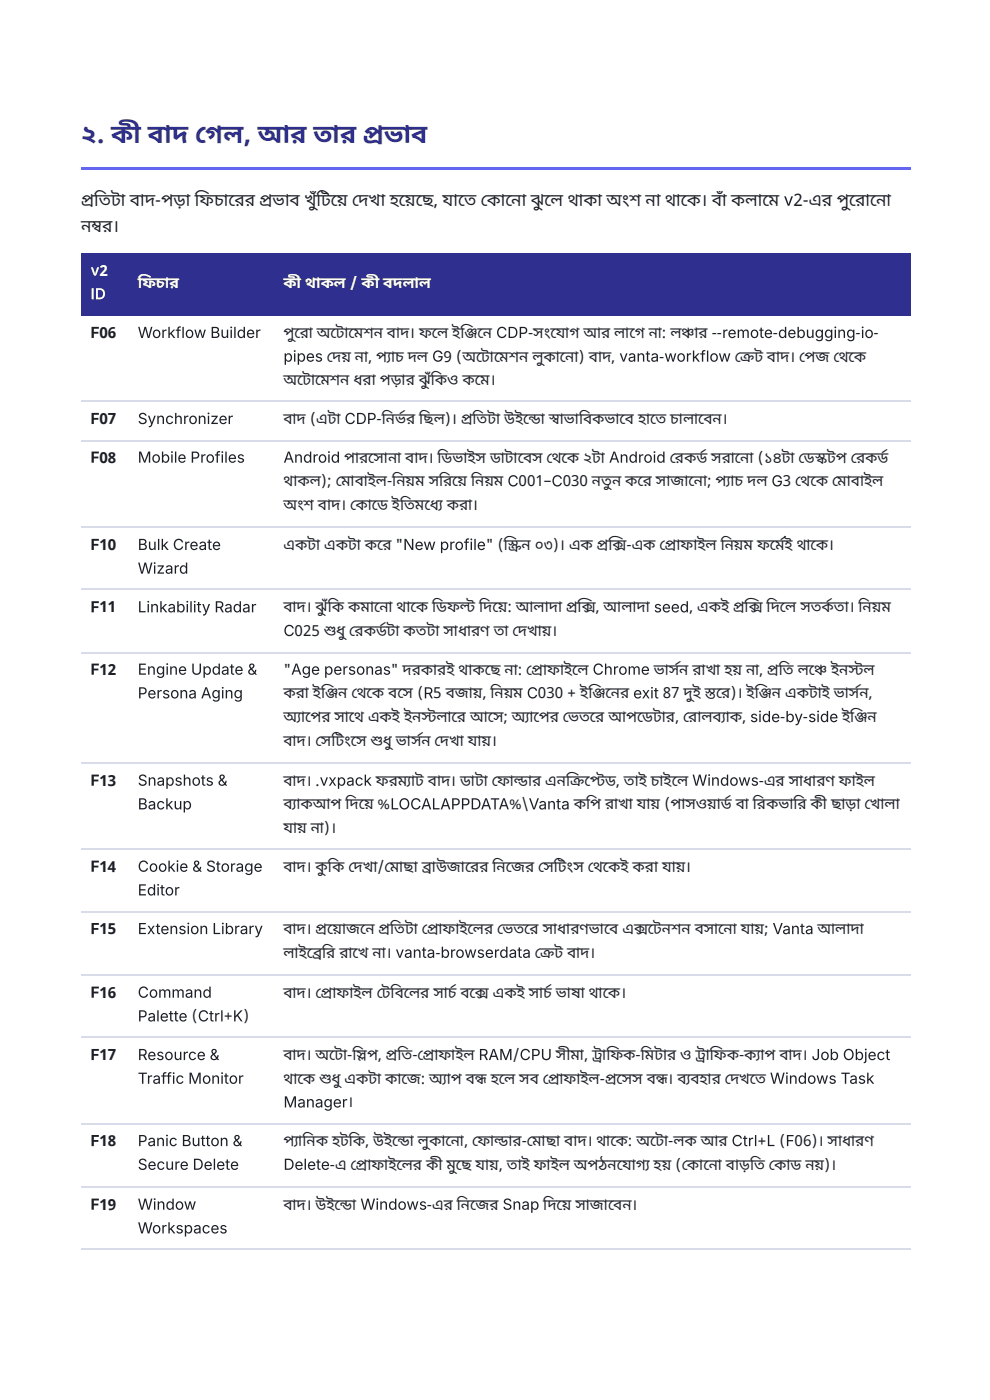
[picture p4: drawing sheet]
<svg xmlns="http://www.w3.org/2000/svg" width="210mm" height="297mm" viewBox="0 0 210 297" stroke-linecap="round" stroke-linejoin="round" font-family="sans-serif">
<defs><g id="words">
<g font-size="5.5" fill="#2e2f8f">
<text x="17.2" y="30.4">২. কী</text>
<text x="31.3" y="30.4">বা দ গে</text>
<text x="47.4" y="30.4">ল, আর তা র পভা ব</text>
<text x="77" y="30.4">্</text>
<text x="77" y="30.4">র</text>
</g>
<g font-size="3.7" fill="#1d1f27">
<text x="17.2" y="43.7">পতি টা</text>
<text x="17.2" y="43.7">্</text>
<text x="17.2" y="43.7">র</text>
<text x="27.5" y="43.7">বা দ-পড়া</text>
<text x="41.3" y="43.7">ফি চা রে</text>
<text x="51.9" y="43.7">র পভা ব খুঁ টয়ে</text>
<text x="55" y="43.7">্</text>
<text x="55" y="43.7">র</text>
<text x="67.1" y="43.7">ি</text>
<text x="67.1" y="43.7">খুঁ</text>
<text x="74.7" y="43.7">দে</text>
<text x="78.2" y="43.7">খা</text>
<text x="82.6" y="43.7">হয়ে</text>
<text x="88.1" y="43.7">ছে</text>
<text x="91.9" y="43.7">, যা তে</text>
<text x="101.9" y="43.7">কো</text>
<text x="107.1" y="43.7">নো</text>
<text x="112.5" y="43.7">ঝু লে</text>
<text x="120.4" y="43.7">থা কা</text>
<text x="128.6" y="43.7">অ</text>
<text x="128.6" y="43.7">ং</text>
<text x="133.4" y="43.7">শ না</text>
<text x="141" y="43.7">থা কে</text>
<text x="148.6" y="43.7">। বাঁ</text>
<text x="155" y="43.7">কলা মে</text>
<text x="166.2" y="43.7">v2-এর পু রোপুরো নো</text>
<text x="17.2" y="49.2">নমর।</text>
<text x="19.4" y="49.2">্</text>
<text x="19.4" y="49.2">ব</text>
</g>
<g font-size="3.2" fill="#fff">
<text x="19.2" y="58.5">v2</text>
<text x="19.2" y="63.5">ID</text>
<text x="29.2" y="61.1">ফি</text>
<text x="33.1" y="61.1">চা র</text>
<text x="60.1" y="61.1">কী</text>
<text x="64.7" y="61.1">থা কল / কী</text>
<text x="81.3" y="61.1">বদলা ল</text>
</g>
<g font-size="3.2" fill="#1d1f27">
<text x="19.2" y="71.7">F06</text>
<text x="29.2" y="71.7">Workflow Builder</text>
<text x="60.1" y="71.7">পু রোপুরো</text>
<text x="67.2" y="71.7">অটো</text>
<text x="73.9" y="71.7">মে</text>
<text x="77" y="71.7">শন বা দ। ফলে</text>
<text x="95.9" y="71.7">ইঞ্জি</text>
<text x="101.3" y="71.7">নে</text>
<text x="105.2" y="71.7">CDP-সং</text>
<text x="116.7" y="71.7">যো</text>
<text x="120.7" y="71.7">গ আর লা গে</text>
<text x="137.5" y="71.7">না : লঞ্চা</text>
<text x="148.1" y="71.7">র --remote-debugging-io-</text>
<text x="60.1" y="76.7">pipes দে</text>
<text x="72.4" y="76.7">য় না , প্যা</text>
<text x="83.8" y="76.7">চ দল G9 (অটো</text>
<text x="104.7" y="76.7">মে</text>
<text x="107.9" y="76.7">শন লু কালু কানো</text>
<text x="122.7" y="76.7">) বা দ, vanta-workflow ক্রে</text>
<text x="159.9" y="76.7">ট বা দ। পে</text>
<text x="172.9" y="76.7">জ থে</text>
<text x="179.9" y="76.7">কে</text>
<text x="60.1" y="81.8">অটো</text>
<text x="66.8" y="81.8">মে</text>
<text x="70" y="81.8">শন ধরা</text>
<text x="80.5" y="81.8">পড়া</text>
<text x="86" y="81.8">র ঝুঁ কি</text>
<text x="94.8" y="81.8">ও কমে</text>
<text x="103.8" y="81.8">।</text>
<text x="19.2" y="90">F07</text>
<text x="29.2" y="90">Synchronizer</text>
<text x="60.1" y="90">বা দ (এটা</text>
<text x="73.1" y="90">CDP-নি র্ভ র ছি ল)। পতি টা</text>
<text x="97.7" y="90">্</text>
<text x="97.7" y="90">র</text>
<text x="106.9" y="90">উইন্ডো</text>
<text x="116.4" y="90">স্বা</text>
<text x="119.6" y="90">ভা বি কভা বে</text>
<text x="135.3" y="90">হা তে</text>
<text x="142.1" y="90">চা লা বে</text>
<text x="151.1" y="90">ন।</text>
<text x="19.2" y="98.2">F08</text>
<text x="29.2" y="98.2">Mobile Profiles</text>
<text x="60.1" y="98.2">Android পা রসো</text>
<text x="82.3" y="98.2">না</text>
<text x="85.9" y="98.2">বা দ। ডি ভা ইস ডা টা বে</text>
<text x="112.8" y="98.2">স থে</text>
<text x="119.1" y="98.2">কে</text>
<text x="123.7" y="98.2">২টা</text>
<text x="129.1" y="98.2">Android রে</text>
<text x="145" y="98.2">কর্ড</text>
<text x="150.8" y="98.2">সরা নো</text>
<text x="160.6" y="98.2">(১৪টা</text>
<text x="169.3" y="98.2">ডে</text>
<text x="172.8" y="98.2">সটপ রে</text>
<text x="172.8" y="98.2">্</text>
<text x="172.8" y="98.2">ক</text>
<text x="183.4" y="98.2">কর্ড</text>
<text x="60.1" y="103.2">থা কল); মো</text>
<text x="75.2" y="103.2">বা ইল-নি য় ম সরি য়ে</text>
<text x="99.9" y="103.2">নি য় ম C001–C030 নতু ন করে</text>
<text x="139.1" y="103.2">সা জ</text>
<text x="142.1" y="103.2">া</text>
<text x="146" y="103.2">নো</text>
<text x="149.9" y="103.2">; প্যা</text>
<text x="155.7" y="103.2">চ দল G3 থে</text>
<text x="171.8" y="103.2">কে</text>
<text x="176.4" y="103.2">মো</text>
<text x="180.4" y="103.2">বা ইল</text>
<text x="60.1" y="108.2">অ</text>
<text x="60.1" y="108.2">ং</text>
<text x="64.4" y="108.2">শ বা দ। কো</text>
<text x="78.8" y="108.2">ডে</text>
<text x="83.1" y="108.2">ইতি মধ্যে</text>
<text x="94.7" y="108.2">করা ।</text>
<text x="19.2" y="116.7">F10</text>
<text x="29.2" y="116.7">Bulk Create</text>
<text x="60.1" y="116.7">একটা</text>
<text x="68.7" y="116.7">একটা</text>
<text x="77.3" y="116.7">করে</text>
<text x="83.8" y="116.7">&quot;New profile&quot; (স্ক্রি</text>
<text x="110.6" y="116.7">ন ০৩)। এক পক্সি</text>
<text x="126.6" y="116.7">্</text>
<text x="126.6" y="116.7">র</text>
<text x="132.8" y="116.7">-এক প্রো</text>
<text x="144.3" y="116.7">ফা ইল নি য় ম ফর্মে</text>
<text x="166.3" y="116.7">ই থা কে</text>
<text x="175.6" y="116.7">।</text>
<text x="29.2" y="121.7">Wizard</text>
<text x="19.2" y="129.9">F11</text>
<text x="29.2" y="129.9">Linkability Radar</text>
<text x="60.1" y="129.9">বা দ। ঝুঁ কি</text>
<text x="73.8" y="129.9">কমা নো</text>
<text x="84.1" y="129.9">থা কে</text>
<text x="91.6" y="129.9">ডি ফল দি য়ে</text>
<text x="97.5" y="129.9">্</text>
<text x="97.5" y="129.9">ট</text>
<text x="107.6" y="129.9">: আলা দা</text>
<text x="120" y="129.9">পক্সি</text>
<text x="120" y="129.9">্</text>
<text x="120" y="129.9">র</text>
<text x="126.3" y="129.9">, আলা দা</text>
<text x="138.6" y="129.9">seed, একই পক্সি</text>
<text x="155.4" y="129.9">্</text>
<text x="155.4" y="129.9">র</text>
<text x="162.5" y="129.9">দি লে</text>
<text x="169.7" y="129.9">সতর্ক তা । নি য় ম</text>
<text x="60.1" y="134.9">C025 শধু রে</text>
<text x="68.7" y="134.9">ু</text>
<text x="77.1" y="134.9">কর্ড টা</text>
<text x="85.6" y="134.9">কতটা</text>
<text x="94" y="134.9">সা ধা রণ তা</text>
<text x="108.7" y="134.9">দে</text>
<text x="111.8" y="134.9">খা য় ।</text>
<text x="19.2" y="143.1">F12</text>
<text x="29.2" y="143.1">Engine Update &amp;</text>
<text x="60.1" y="143.1">&quot;Age personas&quot; দরকা রই থা কছে</text>
<text x="107" y="143.1">না : প্রো</text>
<text x="116" y="143.1">ফা ইলে</text>
<text x="125.6" y="143.1">Chrome ভা র্স ন রা খা</text>
<text x="153.6" y="143.1">হয় না , পতি</text>
<text x="162.7" y="143.1">্</text>
<text x="162.7" y="143.1">র</text>
<text x="169.1" y="143.1">লঞ্চে</text>
<text x="176.2" y="143.1">ইনসল</text>
<text x="179.9" y="143.1">্</text>
<text x="179.9" y="143.1">ট</text>
<text x="29.2" y="148.2">Persona Aging</text>
<text x="60.1" y="148.2">করা</text>
<text x="66.4" y="148.2">ইঞ্জি</text>
<text x="71.7" y="148.2">ন থে</text>
<text x="77.7" y="148.2">কে</text>
<text x="82.3" y="148.2">বসে</text>
<text x="88.4" y="148.2">(R5 বজ</text>
<text x="96.4" y="148.2">া</text>
<text x="100.3" y="148.2">য় , নি য় ম C030 + ইঞ্জি</text>
<text x="128.4" y="148.2">নে</text>
<text x="131.5" y="148.2">র exit 87 দু ই সরে</text>
<text x="146.9" y="148.2">দু ্</text>
<text x="149.4" y="148.2">ত</text>
<text x="154.9" y="148.2">)। ইঞ্জি</text>
<text x="163.7" y="148.2">ন একটা ই ভা র্স ন,</text>
<text x="60.1" y="153.2">অ্যা</text>
<text x="64.7" y="153.2">পে</text>
<text x="68.1" y="153.2">র সা থে</text>
<text x="78" y="153.2">একই ইনসলা রে</text>
<text x="89.3" y="153.2">্</text>
<text x="89.3" y="153.2">ট</text>
<text x="99.7" y="153.2">আসে</text>
<text x="106.7" y="153.2">; অ্যা</text>
<text x="113.1" y="153.2">পে</text>
<text x="116.6" y="153.2">র ভে</text>
<text x="122.8" y="153.2">তরে</text>
<text x="129" y="153.2">আপডে</text>
<text x="138.5" y="153.2">টা র, রো</text>
<text x="148.7" y="153.2">লব্যা</text>
<text x="154.7" y="153.2">ক, side-by-side ইঞ্জি</text>
<text x="183.9" y="153.2">ন</text>
<text x="60.1" y="158.2">বা দ। সে</text>
<text x="70.3" y="158.2">টিং</text>
<text x="74.4" y="158.2">সে</text>
<text x="78.5" y="158.2">শধু ভা র্স ন দে</text>
<text x="78.5" y="158.2">ু</text>
<text x="95.2" y="158.2">খা</text>
<text x="99.2" y="158.2">যা য় ।</text>
<text x="19.2" y="166.7">F13</text>
<text x="29.2" y="166.7">Snapshots &amp;</text>
<text x="60.1" y="166.7">বা দ। .vxpack ফরম্যা</text>
<text x="88" y="166.7">ট বা দ। ডা টা</text>
<text x="104.3" y="166.7">ফো</text>
<text x="109" y="166.7">ল্ডা</text>
<text x="112.8" y="166.7">র এনক্রি</text>
<text x="123.9" y="166.7">প্টে</text>
<text x="128.3" y="166.7">ড, তা ই চা ইলে</text>
<text x="146.8" y="166.7">Windows-এর সা ধা রণ ফা ইল</text>
<text x="29.2" y="171.7">Backup</text>
<text x="60.1" y="171.7">ব্যা</text>
<text x="63.7" y="171.7">কআপ দি য়ে</text>
<text x="80.1" y="171.7">%LOCALAPPDATA%\Vanta কপি</text>
<text x="128.3" y="171.7">রা খা</text>
<text x="135" y="171.7">যা য় (পা সওয়া র্ড</text>
<text x="156" y="171.7">বা</text>
<text x="159.6" y="171.7">রি কভা রি</text>
<text x="171.9" y="171.7">কী</text>
<text x="176.2" y="171.7">ছা ড়া</text>
<text x="183.3" y="171.7">খো</text>
<text x="187.5" y="171.7">লা</text>
<text x="60.1" y="176.7">যা য় না )।</text>
<text x="19.2" y="184.9">F14</text>
<text x="29.2" y="184.9">Cookie &amp; Storage</text>
<text x="60.1" y="184.9">বা দ। কু কি</text>
<text x="73.9" y="184.9">দে</text>
<text x="76.9" y="184.9">খা /মো</text>
<text x="85.5" y="184.9">ছা</text>
<text x="89.4" y="184.9">ব্রা</text>
<text x="92.4" y="184.9">উজ</text>
<text x="94.8" y="184.9">া</text>
<text x="98.6" y="184.9">রে</text>
<text x="101.6" y="184.9">র নি জে</text>
<text x="111.3" y="184.9">র সে</text>
<text x="117.4" y="184.9">টিং</text>
<text x="121.6" y="184.9">স থে</text>
<text x="127.8" y="184.9">কে</text>
<text x="131.6" y="184.9">ই করা</text>
<text x="140.4" y="184.9">যা য় ।</text>
<text x="29.2" y="190">Editor</text>
<text x="19.2" y="198.2">F15</text>
<text x="29.2" y="198.2">Extension Library</text>
<text x="60.1" y="198.2">বা দ। পয়ো</text>
<text x="60.1" y="203.2">লা ইব্রে</text>
<text x="66.9" y="198.2">্</text>
<text x="66.9" y="198.2">র</text>
<text x="68.3" y="203.2">রি</text>
<text x="72" y="203.2">রা খে</text>
<text x="73.4" y="198.2">জনে</text>
<text x="79" y="203.2">না । vanta-browserdata ক্রে</text>
<text x="80.3" y="198.2">পতি টা</text>
<text x="80.3" y="198.2">্</text>
<text x="80.3" y="198.2">র</text>
<text x="89.4" y="198.2">প্রো</text>
<text x="93.8" y="198.2">ফা ইলে</text>
<text x="102.6" y="198.2">র ভে</text>
<text x="108.9" y="198.2">তরে</text>
<text x="115.1" y="198.2">সা ধা রণভা বে</text>
<text x="117.5" y="203.2">ট বা দ।</text>
<text x="132" y="198.2">একটে</text>
<text x="134.4" y="198.2">্</text>
<text x="134.4" y="198.2">স</text>
<text x="140.3" y="198.2">নশন বসা নো</text>
<text x="157.1" y="198.2">যা য় ; Vanta আলা দা</text>
<text x="19.2" y="211.7">F16</text>
<text x="29.2" y="211.7">Command</text>
<text x="60.1" y="211.7">বা দ। প্রো</text>
<text x="71.4" y="211.7">ফা ইল টে</text>
<text x="82.8" y="211.7">বি লে</text>
<text x="89.1" y="211.7">র সা র্চ বক্সে</text>
<text x="104.5" y="211.7">একই সা র্চ ভা ষা</text>
<text x="124.8" y="211.7">থা কে</text>
<text x="131.5" y="211.7">।</text>
<text x="29.2" y="216.7">Palette (Ctrl+K)</text>
<text x="19.2" y="224.9">F17</text>
<text x="29.2" y="224.9">Resource &amp;</text>
<text x="60.1" y="224.9">বা দ। অটো</text>
<text x="73.6" y="224.9">-স্লি</text>
<text x="77.8" y="224.9">প, পতি -প্রো</text>
<text x="81.8" y="224.9">্</text>
<text x="81.8" y="224.9">র</text>
<text x="93" y="224.9">ফা ইল RAM/CPU সী মা , ট্রা</text>
<text x="128.6" y="224.9">ফি ক-মি টা র ও ট্রা</text>
<text x="150.5" y="224.9">ফি ক-ক্যা</text>
<text x="162.1" y="224.9">প বা দ। Job Object</text>
<text x="29.2" y="229.9">Traffic Monitor</text>
<text x="60.1" y="229.9">থা কে</text>
<text x="67.6" y="229.9">শধু একটা</text>
<text x="67.6" y="229.9">ু</text>
<text x="81.6" y="229.9">কা জে</text>
<text x="89.2" y="229.9">: অ্যা</text>
<text x="95.6" y="229.9">প বন হলে</text>
<text x="100.7" y="229.9">্</text>
<text x="100.7" y="229.9">ধ</text>
<text x="110.1" y="229.9">সব প্রো</text>
<text x="119.5" y="229.9">ফা ইল-পসে</text>
<text x="128.3" y="229.9">্</text>
<text x="128.3" y="229.9">র</text>
<text x="134" y="229.9">স বন। ব্য বহা র দে</text>
<text x="139" y="229.9">্</text>
<text x="139" y="229.9">ধ</text>
<text x="156.7" y="229.9">খতে</text>
<text x="163.2" y="229.9">Windows Task</text>
<text x="60.1" y="235">Manager।</text>
<text x="19.2" y="243.2">F18</text>
<text x="29.2" y="243.2">Panic Button &amp;</text>
<text x="60.1" y="243.2">প্যা</text>
<text x="64.1" y="243.2">নি ক হটকি</text>
<text x="77.4" y="243.2">, উইন্ডো</text>
<text x="88.6" y="243.2">লু কালু কানো</text>
<text x="98.4" y="243.2">, ফো</text>
<text x="104.8" y="243.2">ল্ডা</text>
<text x="108.7" y="243.2">র-মো</text>
<text x="115.7" y="243.2">ছা</text>
<text x="119.6" y="243.2">বা দ। থা কে</text>
<text x="133.1" y="243.2">: অটো</text>
<text x="141.7" y="243.2">-লক আর Ctrl+L (F06)। সা ধা রণ</text>
<text x="29.2" y="248.2">Secure Delete</text>
<text x="60.1" y="248.2">Delete-এ প্রো</text>
<text x="78.8" y="248.2">ফা ইলে</text>
<text x="87.5" y="248.2">র কী</text>
<text x="94.6" y="248.2">মু ছেমুছে যা য় , তা ই ফা ইল অপঠনযো</text>
<text x="134.8" y="248.2">গ্য</text>
<text x="138.6" y="248.2">হয় (কো</text>
<text x="149.1" y="248.2">নো</text>
<text x="153.9" y="248.2">বা ড় তি</text>
<text x="163" y="248.2">কো</text>
<text x="167.6" y="248.2">ড নয় )।</text>
<text x="19.2" y="256.6">F19</text>
<text x="29.2" y="256.6">Window</text>
<text x="60.1" y="256.6">বা দ। উইন্ডো</text>
<text x="76.4" y="256.6">Windows-এর নি জে</text>
<text x="103.8" y="256.6">র Snap দি য়ে</text>
<text x="122" y="256.6">সা জ</text>
<text x="125.1" y="256.6">া</text>
<text x="128.9" y="256.6">বে</text>
<text x="132" y="256.6">ন।</text>
<text x="29.2" y="261.7">Workspaces</text>
</g>
</g></defs>
<path d="M17.2 35.5h175.9v.5h-175.9z" fill="#6366f1"/>
<g fill="#2e2f8f">
<path d="M17.2 53.7h10.1v13.2h-10.1z"/>
<path d="M27.3 53.7h30.9v13.2h-30.9z"/>
<path d="M58.2 53.7h134.9v13.2h-134.9z"/>
</g>
<g fill="none" stroke="#d9dbe8" stroke-width=".26">
<path d="M17.2 85.1h175.9M17.2 93.5h175.9M17.2 111.8h175.9M17.2 125h175.9M17.2 138.5h175.9M17.2 161.8h175.9M17.2 180h175.9M17.2 193.5h175.9M17.2 206.8h175.9M17.2 220h175.9M17.2 238.5h175.9M17.2 251.8h175.9"/>
<path d="M17.2 265h175.9"/>
</g>
<use href="#words"/>
</svg>
